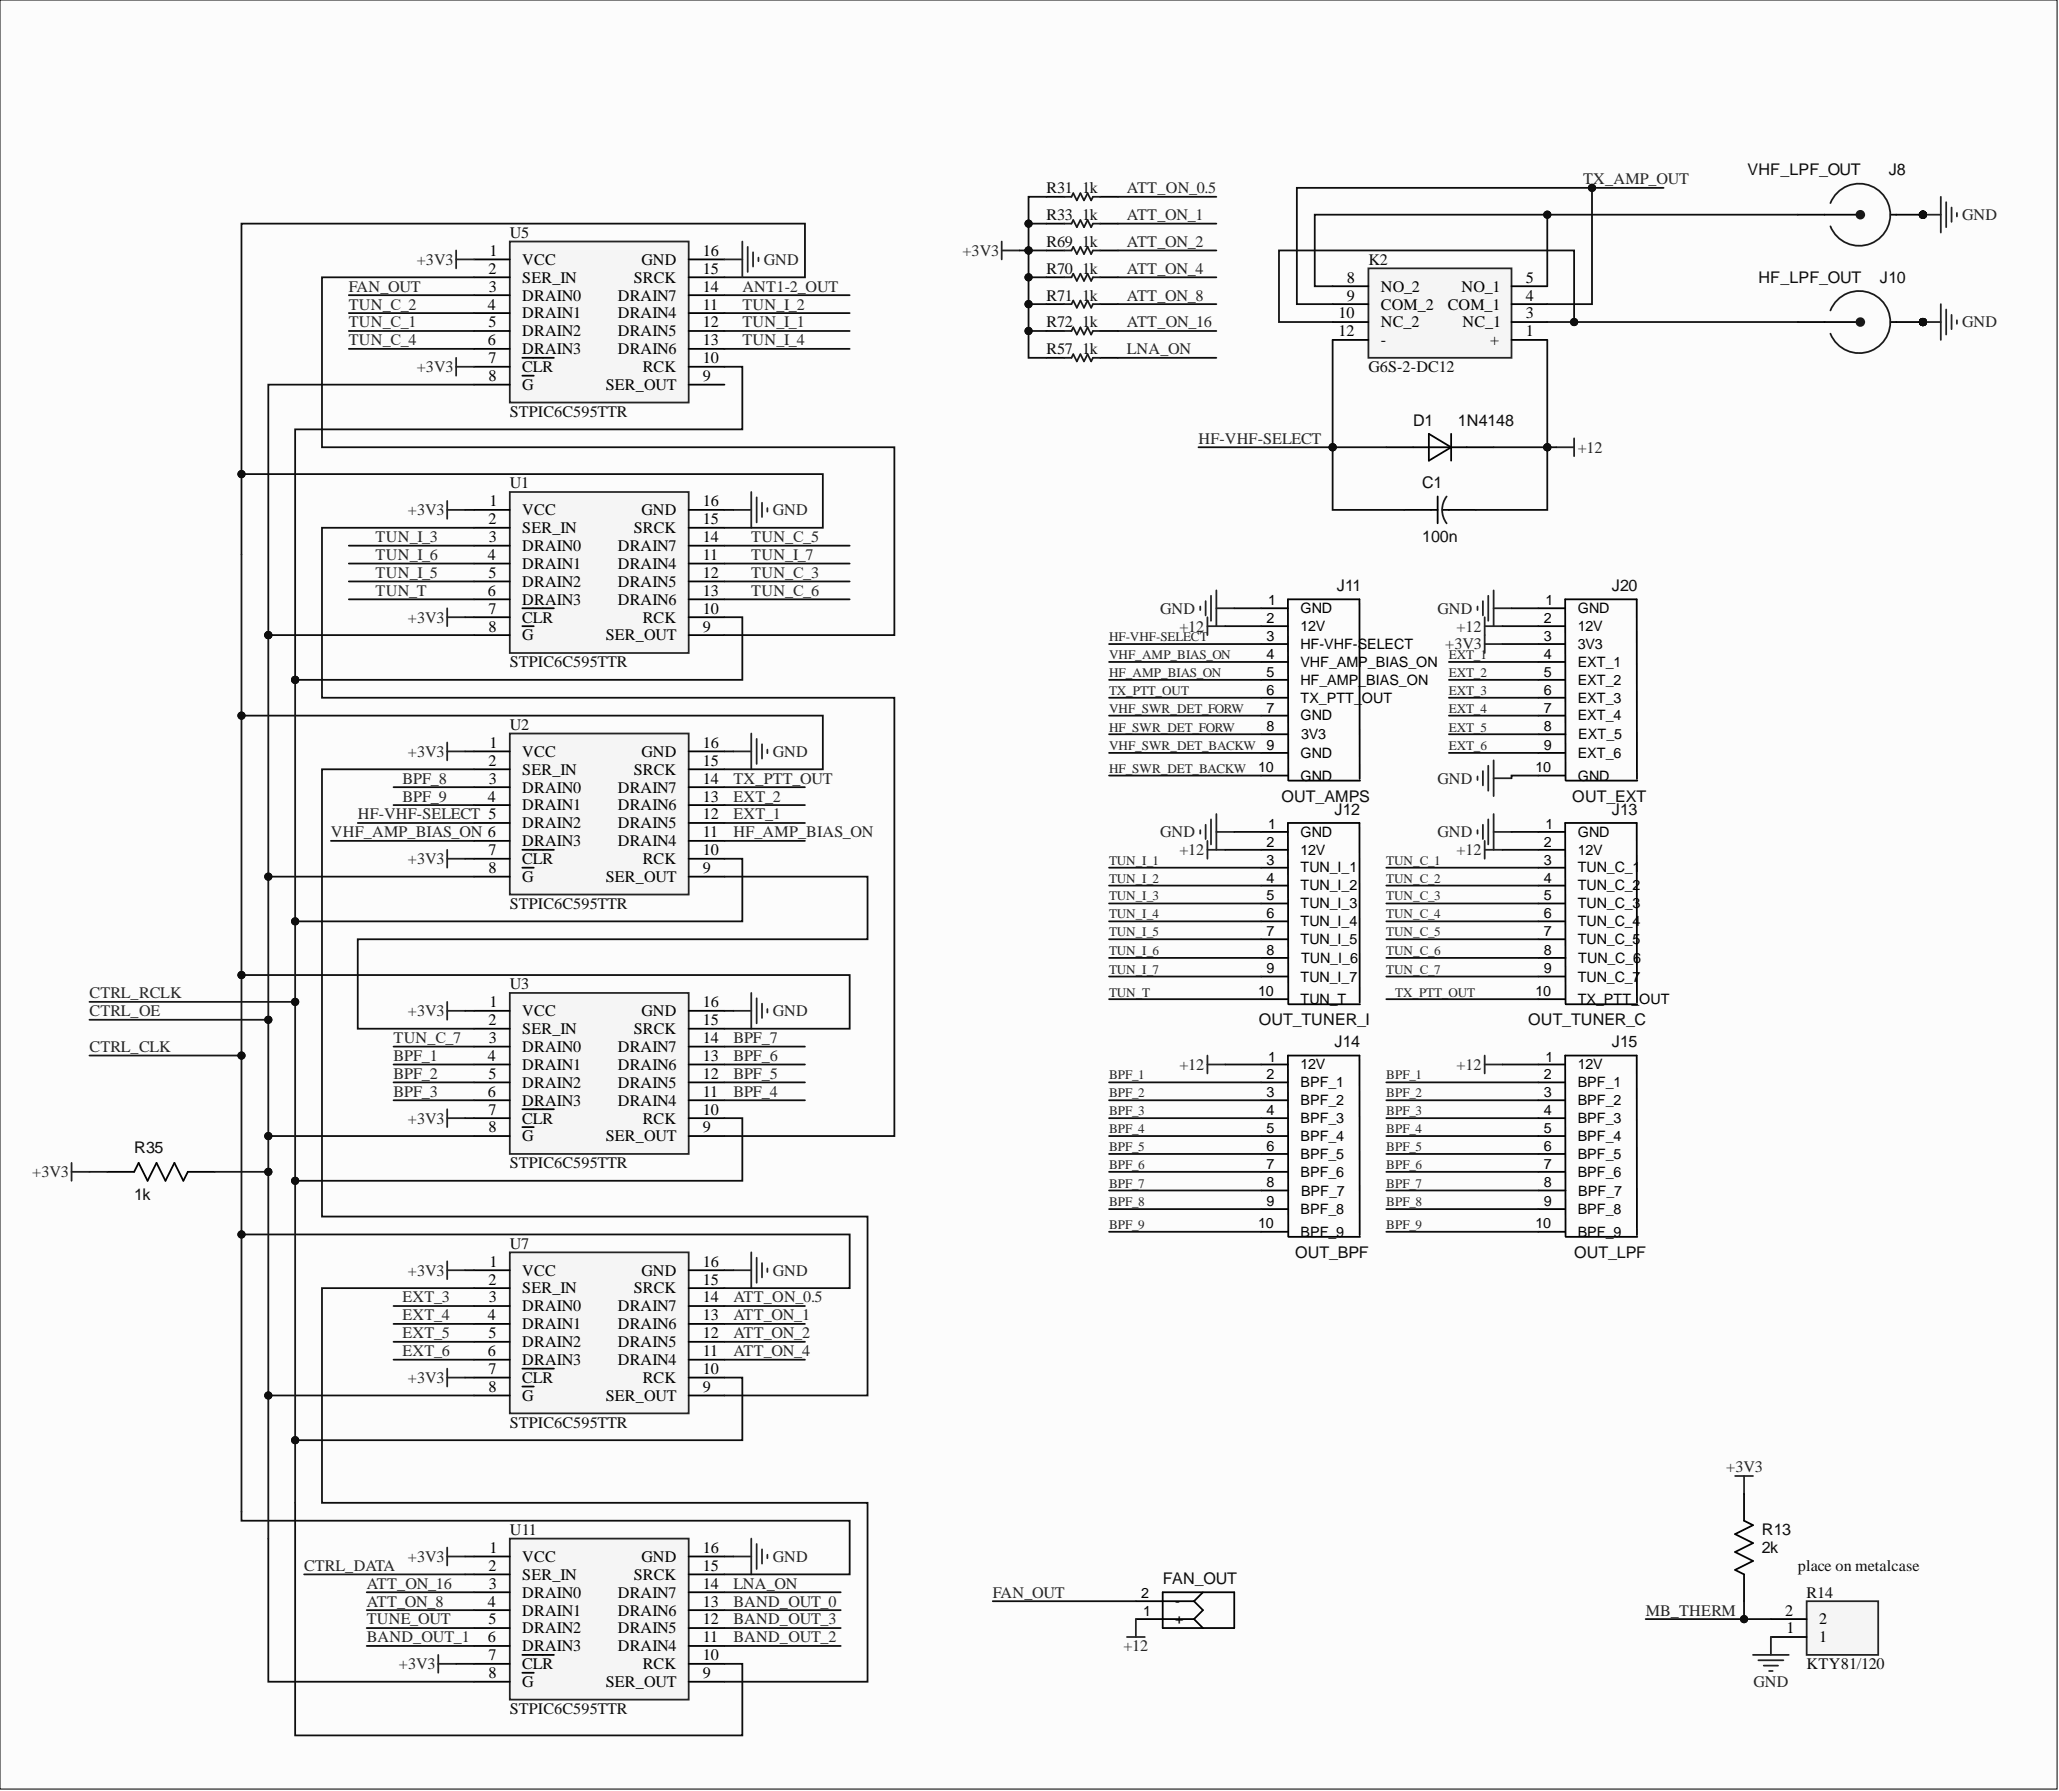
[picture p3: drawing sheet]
<svg xmlns="http://www.w3.org/2000/svg" width="292mm" height="254mm" viewBox="0 0 292 254" stroke-linecap="round" stroke-linejoin="round" font-family="sans-serif">
<defs><g id="words">
<g font-size="2.3" fill="#0e0e0e">
<text x="148.5" y="27.4">R31</text>
<text x="153.5" y="27.4">1k</text>
<text x="247.9" y="24.9">VHF_LPF_OUT</text>
<text x="268" y="24.9">J8</text>
<text x="72.3" y="33.7">U5</text>
<text x="148.5" y="31.2">R33</text>
<text x="148.5" y="35">R69</text>
<text x="153.5" y="31.2">1k</text>
<text x="153.5" y="35">1k</text>
<text x="148.5" y="38.8">R70</text>
<text x="153.5" y="38.8">1k</text>
<text x="194.1" y="37.6">K2</text>
<text x="249.4" y="40.1">HF_LPF_OUT</text>
<text x="266.7" y="40.1">J10</text>
<text x="148.5" y="42.6">R71</text>
<text x="148.5" y="46.4">R72</text>
<text x="153.5" y="42.6">1k</text>
<text x="153.5" y="46.4">1k</text>
<text x="148.5" y="50.2">R57</text>
<text x="153.5" y="50.2">1k</text>
<text x="194.1" y="52.8">G6S-2-DC12</text>
<text x="72.3" y="59.1">STPIC6C595TTR</text>
<text x="200.5" y="60.4">D1</text>
<text x="206.8" y="60.4">1N4148</text>
<text x="72.3" y="69.3">U1</text>
<text x="201.7" y="69.3">C1</text>
<text x="201.7" y="76.9">100n</text>
<text x="189.6" y="83.8">J11</text>
<text x="228.6" y="83.8">J20</text>
<text x="72.3" y="94.6">STPIC6C595TTR</text>
<text x="72.3" y="103.5">U2</text>
<text x="181.8" y="113.7">OUT_AMPS</text>
<text x="223.1" y="113.7">OUT_EXT</text>
<text x="189.3" y="115.5">J12</text>
<text x="228.6" y="115.5">J13</text>
<text x="72.3" y="128.9">STPIC6C595TTR</text>
<text x="72.3" y="140.3">U3</text>
<text x="178.6" y="145.4">OUT_TUNER_I</text>
<text x="189.3" y="148.5">J14</text>
<text x="216.8" y="145.4">OUT_TUNER_C</text>
<text x="228.6" y="148.5">J15</text>
<text x="19" y="163.6">R35</text>
<text x="72.3" y="165.7">STPIC6C595TTR</text>
<text x="19" y="170.2">1k</text>
<text x="72.3" y="177.1">U7</text>
<text x="183.7" y="178.4">OUT_BPF</text>
<text x="223.3" y="178.4">OUT_LPF</text>
<text x="72.3" y="202.5">STPIC6C595TTR</text>
<text x="72.3" y="217.7">U11</text>
<text x="250" y="217.7">R13</text>
<text x="250" y="220.2">2k</text>
<text x="164.9" y="224.6">FAN_OUT</text>
<text x="255" y="222.8">place on metalcase</text>
<text x="256.3" y="226.6">R14</text>
<text x="256.3" y="236.7">KTY81/120</text>
<text x="72.3" y="243.1">STPIC6C595TTR</text>
</g>
<g font-size="2.3" fill="#262626">
<text x="159.9" y="27.4">ATT_ON_0.5</text>
<text x="224.6" y="26.1">TX_AMP_OUT</text>
<text x="159.9" y="31.2">ATT_ON_1</text>
<text x="159.9" y="35">ATT_ON_2</text>
<text x="278.4" y="31.2">GND</text>
<text x="49.5" y="41.4">FAN_OUT</text>
<text x="59.1" y="37.6">+3V3</text>
<text x="105.3" y="41.4">ANT1-2_OUT</text>
<text x="108.4" y="37.6">GND</text>
<text x="136.5" y="36.3">+3V3</text>
<text x="159.9" y="38.8">ATT_ON_4</text>
<text x="49.5" y="43.9">TUN_С_2</text>
<text x="49.5" y="46.4">TUN_С_1</text>
<text x="105.3" y="43.9">TUN_I_2</text>
<text x="105.3" y="46.4">TUN_I_1</text>
<text x="159.9" y="42.6">ATT_ON_8</text>
<text x="159.9" y="46.4">ATT_ON_16</text>
<text x="278.4" y="46.4">GND</text>
<text x="49.5" y="49">TUN_С_4</text>
<text x="59.1" y="52.8">+3V3</text>
<text x="105.3" y="49">TUN_I_4</text>
<text x="159.9" y="50.2">LNA_ON</text>
<text x="170" y="62.9">HF-VHF-SELECT</text>
<text x="223.8" y="64.2">+12</text>
<text x="53.3" y="76.9">TUN_I_3</text>
<text x="57.9" y="73.1">+3V3</text>
<text x="106.6" y="76.9">TUN_С_5</text>
<text x="109.6" y="73.1">GND</text>
<text x="53.3" y="82">TUN_I_5</text>
<text x="53.3" y="79.4">TUN_I_6</text>
<text x="106.6" y="79.4">TUN_I_7</text>
<text x="106.6" y="82">TUN_С_3</text>
<text x="53.3" y="84.5">TUN_T</text>
<text x="57.9" y="88.3">+3V3</text>
<text x="106.6" y="84.5">TUN_С_6</text>
<text x="164.6" y="87">GND</text>
<text x="167.3" y="89.6">+12</text>
<text x="203.9" y="87">GND</text>
<text x="206.6" y="89.6">+12</text>
<text x="205" y="92.1">+3V3</text>
<text x="57.9" y="107.3">+3V3</text>
<text x="109.6" y="107.3">GND</text>
<text x="57.1" y="111.1">BPF_8</text>
<text x="57.1" y="113.7">BPF_9</text>
<text x="104" y="113.7">EXT_2</text>
<text x="104" y="111.1">TX_PTT_OUT</text>
<text x="203.9" y="111.1">GND</text>
<text x="46.9" y="118.7">VHF_AMP_BIAS_ON 6</text>
<text x="50.8" y="116.2">HF-VHF-SELECT 5</text>
<text x="104" y="118.7">HF_AMP_BIAS_ON</text>
<text x="104" y="116.2">EXT_1</text>
<text x="164.6" y="118.7">GND</text>
<text x="203.9" y="118.7">GND</text>
<text x="57.9" y="122.5">+3V3</text>
<text x="167.3" y="121.3">+12</text>
<text x="206.6" y="121.3">+12</text>
<text x="12.7" y="141.6">CTRL_RCLK</text>
<text x="12.7" y="144.1">CTRL_OE</text>
<text x="12.7" y="149.2">CTRL_CLK</text>
<text x="55.8" y="147.9">TUN_С_7</text>
<text x="57.9" y="144.1">+3V3</text>
<text x="104" y="147.9">BPF_7</text>
<text x="109.6" y="144.1">GND</text>
<text x="55.8" y="153">BPF_2</text>
<text x="55.8" y="155.5">BPF_3</text>
<text x="55.8" y="150.5">BPF_1</text>
<text x="104" y="155.5">BPF_4</text>
<text x="104" y="153">BPF_5</text>
<text x="104" y="150.5">BPF_6</text>
<text x="167.3" y="151.7">+12</text>
<text x="206.6" y="151.7">+12</text>
<text x="57.9" y="159.3">+3V3</text>
<text x="4.6" y="167">+3V3</text>
<text x="57.1" y="184.7">EXT_3</text>
<text x="57.9" y="180.9">+3V3</text>
<text x="104" y="184.7">ATT_ON_0.5</text>
<text x="109.6" y="180.9">GND</text>
<text x="57.1" y="187.3">EXT_4</text>
<text x="57.1" y="189.8">EXT_5</text>
<text x="104" y="189.8">ATT_ON_2</text>
<text x="104" y="187.3">ATT_ON_1</text>
<text x="57.1" y="192.3">EXT_6</text>
<text x="57.9" y="196.1">+3V3</text>
<text x="104" y="192.3">ATT_ON_4</text>
<text x="244.9" y="208.8">+3V3</text>
<text x="57.9" y="221.5">+3V3</text>
<text x="109.6" y="221.5">GND</text>
<text x="43.1" y="222.8">CTRL_DATA</text>
<text x="52" y="225.3">ATT_ON_16</text>
<text x="52" y="227.8">ATT_ON_8</text>
<text x="104" y="227.8">BAND_OUT_0</text>
<text x="104" y="225.3">LNA_ON</text>
<text x="140.8" y="226.6">FAN_OUT</text>
<text x="52" y="230.4">TUNE_OUT</text>
<text x="52" y="232.9">BAND_OUT_1</text>
<text x="104" y="232.9">BAND_OUT_2</text>
<text x="104" y="230.4">BAND_OUT_3</text>
<text x="233.5" y="229.1">MB_THERM</text>
<text x="56.6" y="236.7">+3V3</text>
<text x="159.4" y="234.2">+12</text>
<text x="248.8" y="239.3">GND</text>
</g>
<g font-size="2.3">
<text x="69.3" y="38.8">2</text>
<text x="69.4" y="41.4">3</text>
<text x="69.4" y="36.3">1</text>
<text x="74.1" y="37.6">VCC</text>
<text x="74.1" y="40.1">SER_IN</text>
<text x="89.9" y="40.1">SRCK</text>
<text x="91" y="37.6">GND</text>
<text x="99.7" y="36.3">16</text>
<text x="99.7" y="38.8">15</text>
<text x="99.7" y="41.4">14</text>
<text x="191.1" y="40.1">8</text>
<text x="195.9" y="41.4">NO_2</text>
<text x="207.3" y="41.4">NO_1</text>
<text x="216.5" y="40.1">5</text>
<text x="69.2" y="43.9">4</text>
<text x="69.3" y="46.4">5</text>
<text x="74.1" y="42.6">DRAIN0</text>
<text x="74.1" y="45.2">DRAIN1</text>
<text x="74.1" y="47.7">DRAIN2</text>
<text x="87.6" y="42.6">DRAIN7</text>
<text x="87.6" y="45.2">DRAIN4</text>
<text x="87.6" y="47.7">DRAIN5</text>
<text x="99.7" y="43.9">11</text>
<text x="99.7" y="46.4">12</text>
<text x="189.9" y="45.2">10</text>
<text x="189.9" y="47.7">12</text>
<text x="191.1" y="42.6">9</text>
<text x="195.9" y="43.9">COM_2</text>
<text x="195.9" y="46.4">NC_2</text>
<text x="205.4" y="43.9">COM_1</text>
<text x="207.5" y="46.4">NC_1</text>
<text x="216.5" y="47.7">1</text>
<text x="216.5" y="45.2">3</text>
<text x="216.5" y="42.6">4</text>
<text x="69.2" y="49">6</text>
<text x="69.3" y="51.5">7</text>
<text x="74.1" y="50.2">DRAIN3</text>
<text x="74.1" y="52.8">CLR</text>
<text x="87.6" y="50.2">DRAIN6</text>
<text x="91.2" y="52.8">RCK</text>
<text x="99.7" y="49">13</text>
<text x="99.7" y="51.5">10</text>
<text x="195.9" y="49">-</text>
<text x="211.4" y="49">+</text>
<text x="69.3" y="54">8</text>
<text x="74.1" y="55.3">G</text>
<text x="85.9" y="55.3">SER_OUT</text>
<text x="99.7" y="54">9</text>
<text x="69.4" y="71.8">1</text>
<text x="99.7" y="71.8">16</text>
<text x="69.3" y="74.3">2</text>
<text x="69.4" y="76.9">3</text>
<text x="74.1" y="73.1">VCC</text>
<text x="74.1" y="75.6">SER_IN</text>
<text x="89.9" y="75.6">SRCK</text>
<text x="91" y="73.1">GND</text>
<text x="99.7" y="74.3">15</text>
<text x="99.7" y="76.9">14</text>
<text x="69.2" y="79.4">4</text>
<text x="69.3" y="82">5</text>
<text x="74.1" y="78.1">DRAIN0</text>
<text x="74.1" y="80.7">DRAIN1</text>
<text x="74.1" y="83.2">DRAIN2</text>
<text x="87.6" y="78.1">DRAIN7</text>
<text x="87.6" y="80.7">DRAIN4</text>
<text x="87.6" y="83.2">DRAIN5</text>
<text x="99.7" y="79.4">11</text>
<text x="99.7" y="82">12</text>
<text x="69.2" y="84.5">6</text>
<text x="69.3" y="87">7</text>
<text x="69.3" y="89.6">8</text>
<text x="74.1" y="85.8">DRAIN3</text>
<text x="74.1" y="88.3">CLR</text>
<text x="87.6" y="85.8">DRAIN6</text>
<text x="91.2" y="88.3">RCK</text>
<text x="99.7" y="84.5">13</text>
<text x="99.7" y="87">10</text>
<text x="99.7" y="89.6">9</text>
<text x="74.1" y="90.8">G</text>
<text x="85.9" y="90.8">SER_OUT</text>
<text x="69.4" y="106.1">1</text>
<text x="74.1" y="107.3">VCC</text>
<text x="91" y="107.3">GND</text>
<text x="99.7" y="106.1">16</text>
<text x="69.2" y="113.7">4</text>
<text x="69.3" y="108.6">2</text>
<text x="69.4" y="111.1">3</text>
<text x="74.1" y="109.9">SER_IN</text>
<text x="74.1" y="112.4">DRAIN0</text>
<text x="87.6" y="112.4">DRAIN7</text>
<text x="89.9" y="109.9">SRCK</text>
<text x="99.7" y="108.6">15</text>
<text x="99.7" y="111.1">14</text>
<text x="99.7" y="113.7">13</text>
<text x="74.1" y="114.9">DRAIN1</text>
<text x="74.1" y="117.5">DRAIN2</text>
<text x="87.6" y="114.9">DRAIN6</text>
<text x="87.6" y="117.5">DRAIN5</text>
<text x="99.7" y="116.2">12</text>
<text x="99.7" y="118.7">11</text>
<text x="69.3" y="121.3">7</text>
<text x="69.3" y="123.8">8</text>
<text x="74.1" y="120">DRAIN3</text>
<text x="74.1" y="122.5">CLR</text>
<text x="74.1" y="125.1">G</text>
<text x="85.9" y="125.1">SER_OUT</text>
<text x="87.6" y="120">DRAIN4</text>
<text x="91.2" y="122.5">RCK</text>
<text x="99.7" y="121.3">10</text>
<text x="99.7" y="123.8">9</text>
<text x="69.4" y="142.8">1</text>
<text x="99.7" y="142.8">16</text>
<text x="69.3" y="145.4">2</text>
<text x="69.4" y="147.9">3</text>
<text x="74.1" y="144.1">VCC</text>
<text x="74.1" y="146.7">SER_IN</text>
<text x="74.1" y="149.2">DRAIN0</text>
<text x="87.6" y="149.2">DRAIN7</text>
<text x="89.9" y="146.7">SRCK</text>
<text x="91" y="144.1">GND</text>
<text x="99.7" y="145.4">15</text>
<text x="99.7" y="147.9">14</text>
<text x="69.2" y="150.5">4</text>
<text x="69.2" y="155.5">6</text>
<text x="69.3" y="153">5</text>
<text x="74.1" y="151.7">DRAIN1</text>
<text x="74.1" y="154.3">DRAIN2</text>
<text x="87.6" y="151.7">DRAIN6</text>
<text x="87.6" y="154.3">DRAIN5</text>
<text x="99.7" y="150.5">13</text>
<text x="99.7" y="153">12</text>
<text x="99.7" y="155.5">11</text>
<text x="69.3" y="158.1">7</text>
<text x="69.3" y="160.6">8</text>
<text x="74.1" y="156.8">DRAIN3</text>
<text x="74.1" y="159.3">CLR</text>
<text x="74.1" y="161.9">G</text>
<text x="85.9" y="161.9">SER_OUT</text>
<text x="87.6" y="156.8">DRAIN4</text>
<text x="91.2" y="159.3">RCK</text>
<text x="99.7" y="158.1">10</text>
<text x="99.7" y="160.6">9</text>
<text x="69.4" y="179.6">1</text>
<text x="99.7" y="179.6">16</text>
<text x="69.3" y="182.2">2</text>
<text x="69.4" y="184.7">3</text>
<text x="74.1" y="180.9">VCC</text>
<text x="74.1" y="183.4">SER_IN</text>
<text x="74.1" y="186">DRAIN0</text>
<text x="87.6" y="186">DRAIN7</text>
<text x="89.9" y="183.4">SRCK</text>
<text x="91" y="180.9">GND</text>
<text x="99.7" y="182.2">15</text>
<text x="99.7" y="184.7">14</text>
<text x="69.2" y="187.3">4</text>
<text x="69.3" y="189.8">5</text>
<text x="74.1" y="188.5">DRAIN1</text>
<text x="74.1" y="191.1">DRAIN2</text>
<text x="87.6" y="188.5">DRAIN6</text>
<text x="87.6" y="191.1">DRAIN5</text>
<text x="99.7" y="187.3">13</text>
<text x="99.7" y="189.8">12</text>
<text x="69.2" y="192.3">6</text>
<text x="69.3" y="194.9">7</text>
<text x="69.3" y="197.4">8</text>
<text x="74.1" y="193.6">DRAIN3</text>
<text x="74.1" y="196.1">CLR</text>
<text x="87.6" y="193.6">DRAIN4</text>
<text x="91.2" y="196.1">RCK</text>
<text x="99.7" y="192.3">11</text>
<text x="99.7" y="194.9">10</text>
<text x="99.7" y="197.4">9</text>
<text x="74.1" y="198.7">G</text>
<text x="85.9" y="198.7">SER_OUT</text>
<text x="69.4" y="220.2">1</text>
<text x="74.1" y="221.5">VCC</text>
<text x="91" y="221.5">GND</text>
<text x="99.7" y="220.2">16</text>
<text x="69.2" y="227.8">4</text>
<text x="69.3" y="222.8">2</text>
<text x="69.4" y="225.3">3</text>
<text x="74.1" y="224">SER_IN</text>
<text x="74.1" y="226.6">DRAIN0</text>
<text x="87.6" y="226.6">DRAIN7</text>
<text x="89.9" y="224">SRCK</text>
<text x="99.7" y="222.8">15</text>
<text x="99.7" y="225.3">14</text>
<text x="99.7" y="227.8">13</text>
<text x="69.2" y="232.9">6</text>
<text x="69.3" y="230.4">5</text>
<text x="74.1" y="229.1">DRAIN1</text>
<text x="74.1" y="231.7">DRAIN2</text>
<text x="87.6" y="229.1">DRAIN6</text>
<text x="87.6" y="231.7">DRAIN5</text>
<text x="99.7" y="230.4">12</text>
<text x="99.7" y="232.9">11</text>
<text x="253.3" y="229.1">2</text>
<text x="253.4" y="231.7">1</text>
<text x="258.1" y="232.9">1</text>
<text x="258.1" y="230.4">2</text>
<text x="69.3" y="235.5">7</text>
<text x="69.3" y="238">8</text>
<text x="74.1" y="234.2">DRAIN3</text>
<text x="74.1" y="236.7">CLR</text>
<text x="74.1" y="239.3">G</text>
<text x="85.9" y="239.3">SER_OUT</text>
<text x="87.6" y="234.2">DRAIN4</text>
<text x="91.2" y="236.7">RCK</text>
<text x="99.7" y="235.5">10</text>
<text x="99.7" y="238">9</text>
</g>
<g font-size="2">
<text x="179.7" y="88.4">2</text>
<text x="179.9" y="85.8">1</text>
<text x="184.5" y="89.5">12V</text>
<text x="184.5" y="86.9">GND</text>
<text x="219" y="88.4">2</text>
<text x="219.3" y="85.8">1</text>
<text x="223.8" y="89.5">12V</text>
<text x="223.8" y="86.9">GND</text>
<text x="179.7" y="96">5</text>
<text x="179.7" y="93.5">4</text>
<text x="179.7" y="90.9">3</text>
<text x="184.5" y="94.6">VHF_AMP_BIAS_ON</text>
<text x="184.5" y="92">HF-VHF-SELECT</text>
<text x="219" y="96">5</text>
<text x="219" y="93.5">4</text>
<text x="219" y="90.9">3</text>
<text x="223.8" y="94.6">EXT_1</text>
<text x="223.8" y="92">3V3</text>
<text x="179.7" y="101.1">7</text>
<text x="179.7" y="98.5">6</text>
<text x="184.5" y="99.6">TX_PTT_</text>
<text x="184.5" y="97.1">HF_AMP_BIAS_ON</text>
<text x="193.2" y="99.6">OUT</text>
<text x="219" y="101.1">7</text>
<text x="219" y="98.5">6</text>
<text x="223.8" y="99.6">EXT_3</text>
<text x="223.8" y="97.1">EXT_2</text>
<text x="179.7" y="106.3">9</text>
<text x="179.7" y="103.7">8</text>
<text x="184.5" y="107.5">GND</text>
<text x="184.5" y="102.2">GND</text>
<text x="184.6" y="104.9">3V3</text>
<text x="219" y="106.3">9</text>
<text x="219" y="103.7">8</text>
<text x="223.8" y="107.5">EXT_6</text>
<text x="223.8" y="102.2">EXT_4</text>
<text x="223.9" y="104.9">EXT_5</text>
<text x="178.5" y="109.5">10</text>
<text x="184.5" y="110.7">GND</text>
<text x="217.8" y="109.5">10</text>
<text x="223.8" y="110.7">GND</text>
<text x="179.9" y="117.6">1</text>
<text x="184.5" y="118.7">GND</text>
<text x="219.3" y="117.6">1</text>
<text x="223.8" y="118.7">GND</text>
<text x="179.7" y="125.2">4</text>
<text x="179.7" y="122.6">3</text>
<text x="179.7" y="120.1">2</text>
<text x="184.5" y="123.7">TUN_I_1</text>
<text x="184.5" y="121.2">12V</text>
<text x="219" y="125.2">4</text>
<text x="219" y="122.6">3</text>
<text x="219" y="120.1">2</text>
<text x="223.8" y="123.7">TUN_C_1</text>
<text x="223.8" y="121.2">12V</text>
<text x="179.7" y="130.2">6</text>
<text x="179.7" y="127.7">5</text>
<text x="184.5" y="131.3">TUN_I_4</text>
<text x="184.5" y="128.8">TUN_I_3</text>
<text x="184.5" y="126.3">TUN_I_2</text>
<text x="219" y="130.2">6</text>
<text x="219" y="127.7">5</text>
<text x="223.8" y="131.3">TUN_C_4</text>
<text x="223.8" y="128.8">TUN_C_3</text>
<text x="223.8" y="126.3">TUN_C_2</text>
<text x="179.7" y="132.8">7</text>
<text x="179.7" y="135.4">8</text>
<text x="184.5" y="133.9">TUN_I_5</text>
<text x="184.6" y="136.6">TUN_I_6</text>
<text x="219" y="132.8">7</text>
<text x="219" y="135.4">8</text>
<text x="223.8" y="133.9">TUN_C_5</text>
<text x="223.9" y="136.6">TUN_C_6</text>
<text x="178.5" y="141.2">10</text>
<text x="179.7" y="138">9</text>
<text x="184.5" y="139.2">TUN_I_7</text>
<text x="184.5" y="142.4">TUN_T</text>
<text x="217.8" y="141.2">10</text>
<text x="219" y="138">9</text>
<text x="223.8" y="139.2">TUN_C_7</text>
<text x="223.8" y="142.4">TX_PTT_OUT</text>
<text x="179.7" y="155.6">3</text>
<text x="179.7" y="153.1">2</text>
<text x="179.9" y="150.5">1</text>
<text x="184.5" y="154.2">BPF_1</text>
<text x="184.5" y="151.6">12V</text>
<text x="219" y="155.6">3</text>
<text x="219" y="153.1">2</text>
<text x="219.3" y="150.5">1</text>
<text x="223.8" y="154.2">BPF_1</text>
<text x="223.8" y="151.6">12V</text>
<text x="179.7" y="160.7">5</text>
<text x="179.7" y="158.2">4</text>
<text x="184.5" y="161.8">BPF_4</text>
<text x="184.5" y="159.3">BPF_3</text>
<text x="184.5" y="156.7">BPF_2</text>
<text x="219" y="160.7">5</text>
<text x="219" y="158.2">4</text>
<text x="223.8" y="161.8">BPF_4</text>
<text x="223.8" y="159.3">BPF_3</text>
<text x="223.8" y="156.7">BPF_2</text>
<text x="179.7" y="165.8">7</text>
<text x="179.7" y="163.2">6</text>
<text x="184.5" y="166.9">BPF_6</text>
<text x="184.5" y="164.3">BPF_5</text>
<text x="219" y="165.8">7</text>
<text x="219" y="163.2">6</text>
<text x="223.8" y="166.9">BPF_6</text>
<text x="223.8" y="164.3">BPF_5</text>
<text x="179.7" y="171">9</text>
<text x="179.7" y="168.4">8</text>
<text x="184.5" y="172.2">BPF_8</text>
<text x="184.6" y="169.6">BPF_7</text>
<text x="219" y="171">9</text>
<text x="219" y="168.4">8</text>
<text x="223.8" y="172.2">BPF_8</text>
<text x="223.9" y="169.6">BPF_7</text>
<text x="178.5" y="174.2">10</text>
<text x="184.5" y="175.4">BPF_9</text>
<text x="217.8" y="174.2">10</text>
<text x="223.8" y="175.4">BPF_9</text>
<text x="161.9" y="226.7">2</text>
<text x="166.7" y="227.8">-</text>
<text x="162.2" y="229.2">1</text>
<text x="166.7" y="230.3">+</text>
</g>
<g font-size="1.9" fill="#262626">
<text x="157.3" y="93.5">VHF_AMP_BIAS_ON</text>
<text x="157.3" y="96">HF_AMP_BIAS_ON</text>
<text x="157.3" y="90.9">HF-VHF-SELECT</text>
<text x="205.5" y="93.5">EXT_1</text>
<text x="205.5" y="96">EXT_2</text>
<text x="157.3" y="98.5">TX_PTT_OUT</text>
<text x="157.3" y="101.1">VHF_SWR_DET_FORW</text>
<text x="205.5" y="98.5">EXT_3</text>
<text x="205.5" y="101.1">EXT_4</text>
<text x="157.3" y="103.8">HF_SWR_DET_FORW</text>
<text x="157.3" y="106.4">VHF_SWR_DET_BACKW</text>
<text x="205.5" y="103.8">EXT_5</text>
<text x="205.5" y="106.4">EXT_6</text>
<text x="157.3" y="109.6">HF_SWR_DET_BACKW</text>
<text x="157.3" y="125.2">TUN_I_2</text>
<text x="157.3" y="122.6">TUN_I_1</text>
<text x="196.7" y="125.2">TUN_С_2</text>
<text x="196.7" y="122.6">TUN_С_1</text>
<text x="157.3" y="127.7">TUN_I_3</text>
<text x="157.3" y="130.2">TUN_I_4</text>
<text x="196.7" y="127.7">TUN_С_3</text>
<text x="196.7" y="130.2">TUN_С_4</text>
<text x="157.3" y="132.8">TUN_I_5</text>
<text x="157.3" y="135.5">TUN_I_6</text>
<text x="196.7" y="132.8">TUN_С_5</text>
<text x="196.7" y="135.5">TUN_С_6</text>
<text x="157.3" y="138.1">TUN_I_7</text>
<text x="157.3" y="141.3">TUN_T</text>
<text x="196.7" y="138.1">TUN_С_7</text>
<text x="197.9" y="141.3">TX_PTT_OUT</text>
<text x="157.3" y="155.6">BPF_2</text>
<text x="157.3" y="153.1">BPF_1</text>
<text x="196.7" y="155.6">BPF_2</text>
<text x="196.7" y="153.1">BPF_1</text>
<text x="157.3" y="158.2">BPF_3</text>
<text x="157.3" y="160.7">BPF_4</text>
<text x="196.7" y="158.2">BPF_3</text>
<text x="196.7" y="160.7">BPF_4</text>
<text x="157.3" y="163.2">BPF_5</text>
<text x="157.3" y="165.8">BPF_6</text>
<text x="196.7" y="163.2">BPF_5</text>
<text x="196.7" y="165.8">BPF_6</text>
<text x="157.3" y="168.5">BPF_7</text>
<text x="157.3" y="171.1">BPF_8</text>
<text x="196.7" y="168.5">BPF_7</text>
<text x="196.7" y="171.1">BPF_8</text>
<text x="157.3" y="174.3">BPF_9</text>
<text x="196.7" y="174.3">BPF_9</text>
</g>
</g></defs>
<path d="M0 0h291.8v253.7h-291.8z" fill-rule="evenodd" fill="#fcfcfc"/>
<path d="M0 0h291.8v253.7h-291.8z" fill="none" stroke="#000" stroke-width=".14"/>
<path d="M0 0h291.8v253.7h-291.8z" fill-rule="evenodd" fill="#fcfcfc"/>
<path d="M0 0h291.8v253.7h-291.8z" fill="none" stroke="#000" stroke-width=".14"/>
<path d="M15.2 166.2h3.8l.7-1.3 1.2 2.6 1.3-2.6 1.3 2.6 1.2-2.6 1.3 2.6 .6-1.3h3.9M161.1 227.1h8.3M161.1 229.6h8.3M164.9 225.8h10.2v5.1h-10.2zM169.4 229.6l1.3 1.3M169.4 227.1l1.3 1.3-1.3 1.2M170.7 225.8l-1.3 1.3" fill="none" stroke="#000" stroke-width=".25"/>
<g fill="none" stroke="#262626" stroke-width=".25">
<path d="M63.4 72.3h2.6M63.4 71v2.6M104 72.3h2.6M106.6 69.8v5M107.3 70.5v3.6M108.1 71.3v2M108.9 72.1v.5M63.4 86.3v2.5M63.4 87.5h2.6M10.2 164.9v2.6M10.2 166.2h2.5M106.6 177.6v5.1"/>
<path d="M107.3 178.4v3.5M108.1 179.1v2.1M108.9 179.9v.5M63.4 194.1v2.5M63.4 195.4h2.6M104 180.1h2.6M159.9 232.2h2.5M161.1 229.6v2.6"/>
</g>
<path d="M256.3 227.1h10.2v7.6h-10.2z" fill-rule="evenodd" fill="#f5f5f5"/>
<g fill="none" stroke="#262626" stroke-width=".25">
<path d="M63.4 105.3v2.5M63.4 106.6h2.6M104 106.6h2.6M106.6 104v5.1M107.3 104.8v3.5M108.1 105.6v2M108.9 106.3v.5M63.4 120.5v2.6M63.4 121.8h2.6M63.4 142.1v2.5M63.4 157.3v2.5M63.4 158.6h2.6"/>
<path d="M63.4 143.4h2.6M104 143.4h2.6M106.6 140.8v5.1M107.3 141.6v3.5M108.1 142.3v2.1M108.9 143.1v.5M246.2 209.3h2.5M247.4 209.3v2.6M248.7 234.7h5.1M249.4 235.5h3.6M250.2 236.2h2M251 237h.5"/>
<path d="M251.2 232.2v2.5M256.3 227.1h10.2v7.6h-10.2z"/>
</g>
<path d="M247.4 211.9v3.8l1.3 .6-2.5 1.3 2.5 1.2-2.5 1.3 2.5 1.3-2.5 1.2 1.2 .7v3.8M251.2 232.2h5.1M251.2 229.6h5.1" fill="none" stroke="#000" stroke-width=".25"/>
<path d="M72.3 218.2h25.4v22.8h-25.4z" fill-rule="evenodd" fill="#f5f5f5"/>
<path d="M72.3 218.2h25.4v22.8h-25.4zM106.6 218.2v5.1M107.3 219v3.5M108.1 219.7v2.1M62.2 234.7v2.5M62.2 236h2.5M104 220.7h2.6M108.9 220.5v.5" fill="none" stroke="#262626" stroke-width=".25"/>
<g fill="none" stroke="#000" stroke-width=".25">
<path d="M67.2 220.7h5.1M67.2 223.3h5.1M67.2 225.8h5.1M67.2 228.4h5.1M67.2 230.9h5.1M67.2 233.4h5.1M67.2 236h5.1M67.2 238.5h5.1M74.1 234.7h4.5M74.1 237.2h1.6M97.7 220.7h5.1M97.7 223.3h5.1"/>
<path d="M97.7 225.8h5.1M97.7 228.4h5.1M97.7 230.9h5.1M97.7 233.4h5.1M97.7 236h5.1M97.7 238.5h5.1"/>
</g>
<path d="M72.3 177.6h25.4v22.8h-25.4z" fill-rule="evenodd" fill="#f5f5f5"/>
<path d="M63.4 178.9v2.5M72.3 177.6h25.4v22.8h-25.4zM63.4 180.1h2.6M63.4 219.5v2.5M63.4 220.7h2.6" fill="none" stroke="#262626" stroke-width=".25"/>
<g fill="none" stroke="#000" stroke-width=".25">
<path d="M67.2 180.1h5.1M67.2 182.7h5.1M67.2 185.2h5.1M67.2 187.8h5.1M67.2 190.3h5.1M67.2 192.8h5.1M67.2 195.4h5.1M67.2 197.9h5.1M74.1 194.1h4.5M74.1 196.6h1.6M97.7 180.1h5.1M97.7 182.7h5.1"/>
<path d="M97.7 185.2h5.1M97.7 187.8h5.1M97.7 190.3h5.1M97.7 192.8h5.1M97.7 195.4h5.1M97.7 197.9h5.1"/>
</g>
<path d="M72.3 140.8h25.4v22.9h-25.4z" fill-rule="evenodd" fill="#f5f5f5"/>
<path d="M72.3 140.8h25.4v22.9h-25.4z" fill="none" stroke="#262626" stroke-width=".25"/>
<g fill="none" stroke="#000" stroke-width=".25">
<path d="M67.2 143.4h5.1M67.2 145.9h5.1M67.2 148.4h5.1M67.2 151h5.1M67.2 153.5h5.1M67.2 156h5.1M67.2 158.6h5.1M74.1 157.3h4.5M74.1 159.8h1.6M97.7 143.4h5.1M97.7 145.9h5.1M97.7 148.4h5.1"/>
<path d="M97.7 151h5.1M97.7 153.5h5.1M97.7 156h5.1M97.7 158.6h5.1M67.2 161.1h5.1M97.7 161.1h5.1"/>
</g>
<path d="M72.3 104h25.4v22.9h-25.4z" fill-rule="evenodd" fill="#f5f5f5"/>
<path d="M72.3 104h25.4v22.9h-25.4z" fill="none" stroke="#262626" stroke-width=".25"/>
<g fill="none" stroke="#000" stroke-width=".25">
<path d="M67.2 106.6h5.1M67.2 109.1h5.1M67.2 111.6h5.1M67.2 114.2h5.1M67.2 116.7h5.1M67.2 119.3h5.1M97.7 106.6h5.1M97.7 109.1h5.1M97.7 111.6h5.1M97.7 114.2h5.1M97.7 116.7h5.1M97.7 119.3h5.1"/>
<path d="M67.2 121.8h5.1M67.2 124.3h5.1M74.1 120.5h4.5M74.1 123.1h1.6M97.7 121.8h5.1M97.7 124.3h5.1"/>
</g>
<path d="M72.3 69.8h25.4v22.8h-25.4z" fill-rule="evenodd" fill="#f5f5f5"/>
<path d="M142.1 34.3v2.5M142.1 35.5h2.5M72.3 69.8h25.4v22.8h-25.4z" fill="none" stroke="#262626" stroke-width=".25"/>
<g fill="none" stroke="#000" stroke-width=".25">
<path d="M148.5 27.9h2.5M148.5 31.7h2.5M148.5 35.5h2.5M148.5 39.3h2.5M156.1 27.9h2.5M156.1 31.7h2.5M156.1 35.5h2.5M156.1 39.3h2.5M148.5 43.1h2.5M148.5 46.9h2.5M156.1 43.1h2.5M156.1 46.9h2.5"/>
<path d="M67.2 72.3h5.1M67.2 74.8h5.1M67.2 77.4h5.1M67.2 79.9h5.1M97.7 72.3h5.1M97.7 74.8h5.1M97.7 77.4h5.1M97.7 79.9h5.1M67.2 82.5h5.1M67.2 85h5.1M67.2 87.5h5.1M67.2 90.1h5.1"/>
<path d="M74.1 86.3h4.5M74.1 88.8h1.6M97.7 82.5h5.1M97.7 85h5.1M97.7 87.5h5.1M97.7 90.1h5.1"/>
</g>
<path d="M151 27.9h1l.3-.5 .5 1 .5-1 .5 1 .5-1 .5 1 .2-.5h1.1M151 31.7h1l.3-.5 .5 1 .5-1 .5 1 .5-1 .5 1 .2-.5h1.1M151 35.5h1l.3-.5 .5 1 .5-1 .5 1 .5-1 .5 1 .2-.5h1.1M151 39.3h1l.3-.5 .5 1 .5-1 .5 1 .5-1 .5 1 .2-.5h1.1M151 43.1h1l.3-.5 .5 1 .5-1 .5 1 .5-1 .5 1 .2-.5h1.1M151 46.9h1l.3-.5 .5 1 .5-1 .5 1 .5-1 .5 1 .2-.5h1.1M12.7 149.7h21.6M12.7 166.2h2.5" fill="none" stroke="#1c1c1c" stroke-width=".25"/>
<path d="M67.2 74.8h-21.5v24.2h81.2v62.1h-24.1" fill="none" stroke="#0e0e0e" stroke-width=".25"/>
<circle cx="34.3" cy="149.7" r=".51" fill="#0e0e0e"/>
<circle cx="34.3" cy="149.7" r=".51" fill="none" stroke="#0e0e0e" stroke-width=".14"/>
<path d="M12.7 144.6h25.4" fill="none" stroke="#1c1c1c" stroke-width=".25"/>
<circle cx="38.1" cy="144.6" r=".51" fill="#0e0e0e"/>
<circle cx="38.1" cy="144.6" r=".51" fill="none" stroke="#0e0e0e" stroke-width=".14"/>
<path d="M12.7 142.1h29.2" fill="none" stroke="#1c1c1c" stroke-width=".25"/>
<circle cx="41.9" cy="142.1" r=".51" fill="#0e0e0e"/>
<circle cx="41.9" cy="142.1" r=".51" fill="none" stroke="#0e0e0e" stroke-width=".14"/>
<path d="M30.5 166.2h7.6" fill="none" stroke="#1c1c1c" stroke-width=".25"/>
<circle cx="38.1" cy="166.2" r=".51" fill="#0e0e0e"/>
<circle cx="38.1" cy="166.2" r=".51" fill="none" stroke="#0e0e0e" stroke-width=".14"/>
<path d="M34.3 175.1h86.2v7.6h-17.7M34.3 214.4v1.3h86.2v7.6h-17.7" fill="none" stroke="#0e0e0e" stroke-width=".25"/>
<circle cx="34.3" cy="175.1" r=".51" fill="#0e0e0e"/>
<circle cx="34.3" cy="175.1" r=".51" fill="none" stroke="#0e0e0e" stroke-width=".14"/>
<path d="M34.3 138.3h86.2v7.6h-17.7" fill="none" stroke="#0e0e0e" stroke-width=".25"/>
<circle cx="34.3" cy="138.3" r=".51" fill="#0e0e0e"/>
<circle cx="34.3" cy="138.3" r=".51" fill="none" stroke="#0e0e0e" stroke-width=".14"/>
<path d="M34.3 101.5h82.4v7.6h-13.9" fill="none" stroke="#0e0e0e" stroke-width=".25"/>
<circle cx="34.3" cy="101.5" r=".51" fill="#0e0e0e"/>
<circle cx="34.3" cy="101.5" r=".51" fill="none" stroke="#0e0e0e" stroke-width=".14"/>
<path d="M102.8 74.8h13.9v-7.6h-82.4v11.5" fill="none" stroke="#0e0e0e" stroke-width=".25"/>
<circle cx="34.3" cy="67.2" r=".51" fill="#0e0e0e"/>
<circle cx="34.3" cy="67.2" r=".51" fill="none" stroke="#0e0e0e" stroke-width=".14"/>
<path d="M38.1 197.9h29.1M38.1 218.2v20.3h29.1" fill="none" stroke="#0e0e0e" stroke-width=".25"/>
<circle cx="38.1" cy="197.9" r=".51" fill="#0e0e0e"/>
<circle cx="38.1" cy="197.9" r=".51" fill="none" stroke="#0e0e0e" stroke-width=".14"/>
<path d="M38.1 161.1h29.1" fill="none" stroke="#0e0e0e" stroke-width=".25"/>
<circle cx="38.1" cy="161.1" r=".51" fill="#0e0e0e"/>
<circle cx="38.1" cy="161.1" r=".51" fill="none" stroke="#0e0e0e" stroke-width=".14"/>
<path d="M38.1 124.3h29.1" fill="none" stroke="#0e0e0e" stroke-width=".25"/>
<circle cx="38.1" cy="124.3" r=".51" fill="#0e0e0e"/>
<circle cx="38.1" cy="124.3" r=".51" fill="none" stroke="#0e0e0e" stroke-width=".14"/>
<path d="M38.1 90.1h29.1" fill="none" stroke="#0e0e0e" stroke-width=".25"/>
<circle cx="38.1" cy="90.1" r=".51" fill="#0e0e0e"/>
<circle cx="38.1" cy="90.1" r=".51" fill="none" stroke="#0e0e0e" stroke-width=".14"/>
<path d="M102.8 195.4h2.5v8.8h-63.4M41.9 213.1v33h63.4v-10.1h-2.5" fill="none" stroke="#0e0e0e" stroke-width=".25"/>
<circle cx="41.9" cy="204.3" r=".51" fill="#0e0e0e"/>
<circle cx="41.9" cy="204.3" r=".51" fill="none" stroke="#0e0e0e" stroke-width=".14"/>
<path d="M102.8 158.6h2.5v8.9h-63.4" fill="none" stroke="#0e0e0e" stroke-width=".25"/>
<circle cx="41.9" cy="167.5" r=".51" fill="#0e0e0e"/>
<circle cx="41.9" cy="167.5" r=".51" fill="none" stroke="#0e0e0e" stroke-width=".14"/>
<path d="M102.8 121.8h2.5v8.9h-63.4" fill="none" stroke="#0e0e0e" stroke-width=".25"/>
<circle cx="41.9" cy="130.7" r=".51" fill="#0e0e0e"/>
<circle cx="41.9" cy="130.7" r=".51" fill="none" stroke="#0e0e0e" stroke-width=".14"/>
<path d="M102.8 87.5h2.5v8.9h-63.4" fill="none" stroke="#0e0e0e" stroke-width=".25"/>
<circle cx="41.9" cy="96.4" r=".51" fill="#0e0e0e"/>
<circle cx="41.9" cy="96.4" r=".51" fill="none" stroke="#0e0e0e" stroke-width=".14"/>
<path d="M43.1 223.3h22.9" fill="none" stroke="#1c1c1c" stroke-width=".25"/>
<g fill="none" stroke="#0e0e0e" stroke-width=".25">
<path d="M145.9 43.1h2.6M49.5 79.9h17.7M66 72.3h1.2M102.8 79.9h17.7M102.8 72.3h1.2M102.8 77.4h17.7M49.5 85h17.7M49.5 82.5h17.7M66 87.5h1.2M102.8 85h17.7M102.8 82.5h17.7M55.8 114.2h11.4"/>
<path d="M55.8 111.6h11.4M66 106.6h1.2M67.2 109.1h-21.5v63.4h77.4v25.4h-20.3M102.8 114.2h11.4M102.8 111.6h11.4M102.8 106.6h1.2M102.8 119.3h11.4M66 121.8h1.2M102.8 124.3h20.3v8.9h-72.3v12.7h16.4M55.8 156h11.4M55.8 153.5h11.4M55.8 151h11.4"/>
<path d="M55.8 148.4h11.4M66 158.6h1.2M66 143.4h1.2M102.8 156h11.4M102.8 153.5h11.4M102.8 151h11.4M102.8 148.4h11.4M102.8 143.4h1.2M55.8 192.8h11.4M55.8 187.8h11.4M66 195.4h1.2M66 180.1h1.2"/>
<path d="M67.2 182.7h-21.5v30.4h77.4v25.4h-20.3M102.8 192.8h11.4M102.8 187.8h11.4M102.8 180.1h1.2M102.8 190.3h11.4M102.8 185.2h11.4M52 233.4h15.2M52 230.9h15.2M52 228.4h15.2M52 225.8h15.2M64.7 236h2.5M66 223.3h1.2"/>
<path d="M66 220.7h1.2M102.8 233.4h16.5M102.8 230.9h16.5M102.8 225.8h16.5M102.8 220.7h1.2"/>
</g>
<circle cx="145.9" cy="43.1" r=".51" fill="#0e0e0e"/>
<circle cx="145.9" cy="43.1" r=".51" fill="none" stroke="#0e0e0e" stroke-width=".14"/>
<path d="M145.9 39.3h2.6" fill="none" stroke="#0e0e0e" stroke-width=".25"/>
<circle cx="145.9" cy="39.3" r=".51" fill="#0e0e0e"/>
<circle cx="145.9" cy="39.3" r=".51" fill="none" stroke="#0e0e0e" stroke-width=".14"/>
<path d="M145.9 35.5h2.6" fill="none" stroke="#0e0e0e" stroke-width=".25"/>
<circle cx="145.9" cy="35.5" r=".51" fill="#0e0e0e"/>
<circle cx="145.9" cy="35.5" r=".51" fill="none" stroke="#0e0e0e" stroke-width=".14"/>
<path d="M145.9 31.7h2.6" fill="none" stroke="#0e0e0e" stroke-width=".25"/>
<circle cx="145.9" cy="31.7" r=".51" fill="#0e0e0e"/>
<circle cx="145.9" cy="31.7" r=".51" fill="none" stroke="#0e0e0e" stroke-width=".14"/>
<path d="M158.6 39.3h14M158.6 35.5h14M158.6 31.7h14M158.6 27.9h14M158.6 46.9h14M158.6 43.1h14M233.5 229.6h13.9" fill="none" stroke="#0e0e0e" stroke-width=".25"/>
<circle cx="247.4" cy="229.6" r=".51" fill="#0e0e0e"/>
<circle cx="247.4" cy="229.6" r=".51" fill="none" stroke="#0e0e0e" stroke-width=".14"/>
<path d="M247.4 227.1v2.5h3.8" fill="none" stroke="#0e0e0e" stroke-width=".25"/>
<circle cx="247.4" cy="229.6" r=".51" fill="#0e0e0e"/>
<circle cx="247.4" cy="229.6" r=".51" fill="none" stroke="#0e0e0e" stroke-width=".14"/>
<path d="M34.3 78.7v135.7" fill="none" stroke="#1c1c1c" stroke-width=".25"/>
<circle cx="34.3" cy="175.1" r=".51" fill="#0e0e0e"/>
<circle cx="34.3" cy="175.1" r=".51" fill="none" stroke="#0e0e0e" stroke-width=".14"/>
<circle cx="34.3" cy="149.7" r=".51" fill="#0e0e0e"/>
<circle cx="34.3" cy="149.7" r=".51" fill="none" stroke="#0e0e0e" stroke-width=".14"/>
<circle cx="34.3" cy="138.3" r=".51" fill="#0e0e0e"/>
<circle cx="34.3" cy="138.3" r=".51" fill="none" stroke="#0e0e0e" stroke-width=".14"/>
<circle cx="34.3" cy="101.5" r=".51" fill="#0e0e0e"/>
<circle cx="34.3" cy="101.5" r=".51" fill="none" stroke="#0e0e0e" stroke-width=".14"/>
<path d="M38.1 90.1v128.1" fill="none" stroke="#1c1c1c" stroke-width=".25"/>
<circle cx="38.1" cy="197.9" r=".51" fill="#0e0e0e"/>
<circle cx="38.1" cy="197.9" r=".51" fill="none" stroke="#0e0e0e" stroke-width=".14"/>
<circle cx="38.1" cy="166.2" r=".51" fill="#0e0e0e"/>
<circle cx="38.1" cy="166.2" r=".51" fill="none" stroke="#0e0e0e" stroke-width=".14"/>
<circle cx="38.1" cy="161.1" r=".51" fill="#0e0e0e"/>
<circle cx="38.1" cy="161.1" r=".51" fill="none" stroke="#0e0e0e" stroke-width=".14"/>
<circle cx="38.1" cy="144.6" r=".51" fill="#0e0e0e"/>
<circle cx="38.1" cy="144.6" r=".51" fill="none" stroke="#0e0e0e" stroke-width=".14"/>
<circle cx="38.1" cy="124.3" r=".51" fill="#0e0e0e"/>
<circle cx="38.1" cy="124.3" r=".51" fill="none" stroke="#0e0e0e" stroke-width=".14"/>
<circle cx="38.1" cy="90.1" r=".51" fill="#0e0e0e"/>
<circle cx="38.1" cy="90.1" r=".51" fill="none" stroke="#0e0e0e" stroke-width=".14"/>
<path d="M41.9 96.4v116.7" fill="none" stroke="#1c1c1c" stroke-width=".25"/>
<circle cx="41.9" cy="96.4" r=".51" fill="#0e0e0e"/>
<circle cx="41.9" cy="96.4" r=".51" fill="none" stroke="#0e0e0e" stroke-width=".14"/>
<circle cx="41.9" cy="130.7" r=".51" fill="#0e0e0e"/>
<circle cx="41.9" cy="130.7" r=".51" fill="none" stroke="#0e0e0e" stroke-width=".14"/>
<circle cx="41.9" cy="142.1" r=".51" fill="#0e0e0e"/>
<circle cx="41.9" cy="142.1" r=".51" fill="none" stroke="#0e0e0e" stroke-width=".14"/>
<circle cx="41.9" cy="167.5" r=".51" fill="#0e0e0e"/>
<circle cx="41.9" cy="167.5" r=".51" fill="none" stroke="#0e0e0e" stroke-width=".14"/>
<circle cx="41.9" cy="204.3" r=".51" fill="#0e0e0e"/>
<circle cx="41.9" cy="204.3" r=".51" fill="none" stroke="#0e0e0e" stroke-width=".14"/>
<path d="M148.5 50.7h2.5M156.1 50.7h2.5" fill="none" stroke="#000" stroke-width=".25"/>
<path d="M151 50.7h1l.3-.5 .5 1.1 .5-1.1 .5 1.1 .5-1.1 .5 1.1 .2-.6h1.1" fill="none" stroke="#1c1c1c" stroke-width=".25"/>
<path d="M145.9 46.9v3.8h2.6" fill="none" stroke="#0e0e0e" stroke-width=".25"/>
<circle cx="145.9" cy="46.9" r=".51" fill="#0e0e0e"/>
<circle cx="145.9" cy="46.9" r=".51" fill="none" stroke="#0e0e0e" stroke-width=".14"/>
<path d="M158.6 50.7h14" fill="none" stroke="#0e0e0e" stroke-width=".25"/>
<path d="M194.1 38.1h20.3v12.6h-20.3z" fill-rule="evenodd" fill="#f5f5f5"/>
<path d="M194.1 38.1h20.3v12.6h-20.3zM220.8 63.4h2.5M223.3 62.2v2.5" fill="none" stroke="#262626" stroke-width=".25"/>
<path d="M189.1 48.2h5M189.1 45.7h5M189.1 43.1h5M189.1 40.6h5M214.4 48.2h5.1M214.4 45.7h5.1M214.4 43.1h5.1M214.4 40.6h5.1M196.7 63.4h15.2M202.7 61.5l3.2 1.9-3.2 1.9zM205.9 61.5v3.8" fill="none" stroke="#000" stroke-width=".25"/>
<path d="M170 63.4h19.1" fill="none" stroke="#0e0e0e" stroke-width=".25"/>
<circle cx="189.1" cy="63.4" r=".51" fill="#0e0e0e"/>
<circle cx="189.1" cy="63.4" r=".51" fill="none" stroke="#0e0e0e" stroke-width=".14"/>
<path d="M189.1 45.7h-7.7v-10.2h41.9v10.2h-3.8" fill="none" stroke="#0e0e0e" stroke-width=".25"/>
<circle cx="223.3" cy="45.7" r=".51" fill="#0e0e0e"/>
<circle cx="223.3" cy="45.7" r=".51" fill="none" stroke="#0e0e0e" stroke-width=".14"/>
<path d="M189.1 43.1h-5.1v-16.5h41.8v16.5h-6.3" fill="none" stroke="#0e0e0e" stroke-width=".25"/>
<circle cx="225.9" cy="26.6" r=".51" fill="#0e0e0e"/>
<circle cx="225.9" cy="26.6" r=".51" fill="none" stroke="#0e0e0e" stroke-width=".14"/>
<path d="M189.1 48.2v15.2h7.6" fill="none" stroke="#0e0e0e" stroke-width=".25"/>
<circle cx="189.1" cy="63.4" r=".51" fill="#0e0e0e"/>
<circle cx="189.1" cy="63.4" r=".51" fill="none" stroke="#0e0e0e" stroke-width=".14"/>
<path d="M219.5 48.2v15.2h-7.6" fill="none" stroke="#0e0e0e" stroke-width=".25"/>
<circle cx="219.5" cy="63.4" r=".51" fill="#0e0e0e"/>
<circle cx="219.5" cy="63.4" r=".51" fill="none" stroke="#0e0e0e" stroke-width=".14"/>
<path d="M219.5 63.4h1.3" fill="none" stroke="#0e0e0e" stroke-width=".25"/>
<circle cx="219.5" cy="63.4" r=".51" fill="#0e0e0e"/>
<circle cx="219.5" cy="63.4" r=".51" fill="none" stroke="#0e0e0e" stroke-width=".14"/>
<path d="M225.8 26.6h10.2" fill="none" stroke="#0e0e0e" stroke-width=".25"/>
<circle cx="225.9" cy="26.6" r=".51" fill="#0e0e0e"/>
<circle cx="225.9" cy="26.6" r=".51" fill="none" stroke="#0e0e0e" stroke-width=".14"/>
<path d="M189.1 40.6h-2.6v-10.2h33v10.2" fill="none" stroke="#0e0e0e" stroke-width=".25"/>
<circle cx="219.5" cy="30.4" r=".51" fill="#0e0e0e"/>
<circle cx="219.5" cy="30.4" r=".51" fill="none" stroke="#0e0e0e" stroke-width=".14"/>
<path d="M199.2 72.3h4.8M204 70.4v3.8M204.6 72.3h4.8" fill="none" stroke="#000" stroke-width=".25"/>
<path d="M205.2 70.4a3.2 3.2 0 0 0 0 3.8" fill="none" stroke="#1c1c1c" stroke-width=".25"/>
<path d="M189.1 63.4v8.9h10.1" fill="none" stroke="#0e0e0e" stroke-width=".25"/>
<circle cx="189.1" cy="63.4" r=".51" fill="#0e0e0e"/>
<circle cx="189.1" cy="63.4" r=".51" fill="none" stroke="#0e0e0e" stroke-width=".14"/>
<path d="M219.5 63.4v8.9h-10.1" fill="none" stroke="#0e0e0e" stroke-width=".25"/>
<circle cx="219.5" cy="63.4" r=".51" fill="#0e0e0e"/>
<circle cx="219.5" cy="63.4" r=".51" fill="none" stroke="#0e0e0e" stroke-width=".14"/>
<circle cx="272.8" cy="45.7" r=".51" fill="#0e0e0e"/>
<circle cx="272.8" cy="45.7" r=".51" fill="none" stroke="#0e0e0e" stroke-width=".14"/>
<circle cx="272.8" cy="45.7" r=".51" fill="#0e0e0e"/>
<circle cx="272.8" cy="45.7" r=".51" fill="none" stroke="#0e0e0e" stroke-width=".14"/>
<circle cx="272.8" cy="45.7" r=".51" fill="#0e0e0e"/>
<circle cx="272.8" cy="45.7" r=".51" fill="none" stroke="#0e0e0e" stroke-width=".14"/>
<circle cx="272.8" cy="45.7" r=".51" fill="#0e0e0e"/>
<circle cx="272.8" cy="45.7" r=".51" fill="none" stroke="#0e0e0e" stroke-width=".14"/>
<path d="M258.8 45.7h4.9M268.2 45.7h.8" fill="none" stroke="#000" stroke-width=".25"/>
<circle cx="263.9" cy="45.7" r=".55" fill="#1c1c1c"/>
<g fill="none" stroke="#1c1c1c" stroke-width=".25">
<path d="M259.7 44a4.4 4.4 0 0 1 6.7-1.8 4.4 4.4 0 0 1 0 7 4.4 4.4 0 0 1-6.7-1.9"/>
<circle cx="263.9" cy="45.7" r=".55"/>
</g>
<path d="M269 45.7h3.8" fill="none" stroke="#000" stroke-width=".25"/>
<circle cx="272.8" cy="45.7" r=".51" fill="#0e0e0e"/>
<circle cx="272.8" cy="45.7" r=".51" fill="none" stroke="#0e0e0e" stroke-width=".14"/>
<path d="M255 45.7h3.8M272.3 45.7h.5" fill="none" stroke="#000" stroke-width=".25"/>
<circle cx="272.8" cy="45.7" r=".51" fill="#0e0e0e"/>
<circle cx="272.8" cy="45.7" r=".51" fill="none" stroke="#0e0e0e" stroke-width=".14"/>
<path d="M272.3 45.7h.5" fill="none" stroke="#000" stroke-width=".25"/>
<circle cx="272.8" cy="45.7" r=".51" fill="#0e0e0e"/>
<circle cx="272.8" cy="45.7" r=".51" fill="none" stroke="#0e0e0e" stroke-width=".14"/>
<path d="M272.3 45.7h.5" fill="none" stroke="#000" stroke-width=".25"/>
<circle cx="272.8" cy="45.7" r=".51" fill="#0e0e0e"/>
<circle cx="272.8" cy="45.7" r=".51" fill="none" stroke="#0e0e0e" stroke-width=".14"/>
<circle cx="272.8" cy="30.4" r=".51" fill="#0e0e0e"/>
<circle cx="272.8" cy="30.4" r=".51" fill="none" stroke="#0e0e0e" stroke-width=".14"/>
<circle cx="272.8" cy="30.4" r=".51" fill="#0e0e0e"/>
<circle cx="272.8" cy="30.4" r=".51" fill="none" stroke="#0e0e0e" stroke-width=".14"/>
<circle cx="272.8" cy="30.4" r=".51" fill="#0e0e0e"/>
<circle cx="272.8" cy="30.4" r=".51" fill="none" stroke="#0e0e0e" stroke-width=".14"/>
<circle cx="272.8" cy="30.4" r=".51" fill="#0e0e0e"/>
<circle cx="272.8" cy="30.4" r=".51" fill="none" stroke="#0e0e0e" stroke-width=".14"/>
<path d="M258.8 30.4h4.9M268.2 30.4h.8" fill="none" stroke="#000" stroke-width=".25"/>
<circle cx="263.9" cy="30.4" r=".55" fill="#1c1c1c"/>
<g fill="none" stroke="#1c1c1c" stroke-width=".25">
<path d="M259.7 28.8a4.4 4.4 0 0 1 6.7-1.9 4.4 4.4 0 0 1 0 7.1 4.4 4.4 0 0 1-6.7-1.9"/>
<circle cx="263.9" cy="30.4" r=".55"/>
</g>
<path d="M269 30.4h3.8" fill="none" stroke="#000" stroke-width=".25"/>
<circle cx="272.8" cy="30.4" r=".51" fill="#0e0e0e"/>
<circle cx="272.8" cy="30.4" r=".51" fill="none" stroke="#0e0e0e" stroke-width=".14"/>
<path d="M255 30.4h3.8M272.3 30.4h.5" fill="none" stroke="#000" stroke-width=".25"/>
<circle cx="272.8" cy="30.4" r=".51" fill="#0e0e0e"/>
<circle cx="272.8" cy="30.4" r=".51" fill="none" stroke="#0e0e0e" stroke-width=".14"/>
<path d="M272.3 30.4h.5" fill="none" stroke="#000" stroke-width=".25"/>
<circle cx="272.8" cy="30.4" r=".51" fill="#0e0e0e"/>
<circle cx="272.8" cy="30.4" r=".51" fill="none" stroke="#0e0e0e" stroke-width=".14"/>
<path d="M272.3 30.4h.5" fill="none" stroke="#000" stroke-width=".25"/>
<circle cx="272.8" cy="30.4" r=".51" fill="#0e0e0e"/>
<circle cx="272.8" cy="30.4" r=".51" fill="none" stroke="#0e0e0e" stroke-width=".14"/>
<path d="M219.5 30.4h35.5" fill="none" stroke="#0e0e0e" stroke-width=".25"/>
<circle cx="219.5" cy="30.4" r=".51" fill="#0e0e0e"/>
<circle cx="219.5" cy="30.4" r=".51" fill="none" stroke="#0e0e0e" stroke-width=".14"/>
<path d="M223.3 45.7h31.7" fill="none" stroke="#0e0e0e" stroke-width=".25"/>
<circle cx="223.3" cy="45.7" r=".51" fill="#0e0e0e"/>
<circle cx="223.3" cy="45.7" r=".51" fill="none" stroke="#0e0e0e" stroke-width=".14"/>
<path d="M272.8 30.4h2.5M275.3 27.9v5.1M276.1 28.7v3.5M276.9 29.4v2.1M277.6 30.2v.5" fill="none" stroke="#262626" stroke-width=".25"/>
<circle cx="272.8" cy="30.4" r=".51" fill="#0e0e0e"/>
<circle cx="272.8" cy="30.4" r=".51" fill="none" stroke="#0e0e0e" stroke-width=".14"/>
<path d="M272.8 45.7h2.5M275.3 43.1v5.1M276.1 43.9v3.5M276.9 44.7v2M277.6 45.4v.5" fill="none" stroke="#262626" stroke-width=".25"/>
<circle cx="272.8" cy="45.7" r=".51" fill="#0e0e0e"/>
<circle cx="272.8" cy="45.7" r=".51" fill="none" stroke="#0e0e0e" stroke-width=".14"/>
<g fill="none" stroke="#262626" stroke-width=".25">
<path d="M170.3 86v.5M171 85.3v2M171.3 87.5v2.6M171.3 88.8h2.5M171.8 84.5v3.5M172.6 83.7v5.1M172.6 86.3h2.5M170.3 117.7v.5M171 117v2M171.3 119.3v2.5M171.8 116.2v3.6M172.6 115.4v5.1"/>
<path d="M172.6 118h2.5M209.6 117.7v.5M210.4 117v2M210.6 119.3v2.5M211.1 116.2v3.6M211.9 118h2.5M211.9 115.4v5.1M171.3 120.5h2.5M210.6 120.5h2.6M171.3 149.7v2.5M171.3 151h2.5M210.6 149.7v2.5"/>
<path d="M210.6 151h2.6"/>
</g>
<g fill="none" stroke="#000" stroke-width=".25">
<path d="M178.9 99h3.8M178.9 96.4h3.8M178.9 93.9h3.8M178.9 91.3h3.8M178.9 88.8h3.8M178.9 86.3h3.8M178.9 110h3.8M178.9 106.8h3.8M178.9 101.5h3.8M178.9 118h3.8M179 104.1h3.8M182.8 110.7h10.1"/>
<path d="M192.9 110.5v-25.5h-10.2l.1 25.7M218.2 118h3.8M178.9 138.5h3.8M178.9 133.2h3.8M178.9 130.7h3.8M178.9 128.1h3.8M178.9 125.6h3.8M178.9 123.1h3.8M178.9 120.5h3.8M179 135.8h3.8M218.2 138.5h3.8M218.2 133.2h3.8"/>
<path d="M218.2 130.7h3.8M218.2 128.1h3.8M218.2 125.6h3.8M218.2 123.1h3.8M218.2 120.5h3.8M218.3 135.8h3.8M178.9 141.7h3.8M178.9 158.6h3.8M178.9 156h3.8M178.9 153.5h3.8M178.9 151h3.8M182.8 142.4h10.1"/>
<path d="M192.9 142.2v-25.5h-10.2l.1 25.7M218.2 141.7h3.8M218.2 158.6h3.8M218.2 156h3.8M218.2 153.5h3.8M218.2 151h3.8M222.1 142.4h10.2M232.2 142.2v-25.5h-10.2l.1 25.7M178.9 174.7h3.8M178.9 171.5h3.8M178.9 166.2h3.8M178.9 163.7h3.8"/>
<path d="M178.9 161.1h3.8M179 168.8h3.8M182.8 175.4h10.1M192.9 175.2v-25.5h-10.2l.1 25.7M218.2 174.7h3.8M218.2 171.5h3.8M218.2 166.2h3.8M218.2 163.7h3.8M218.2 161.1h3.8M218.3 168.8h3.8M222.1 175.4h10.2M232.2 175.2v-25.5h-10.2l.1 25.7"/>
</g>
<g fill="none" stroke="#0e0e0e" stroke-width=".25">
<path d="M144.6 35.5h1.3v11.4h2.6M157.3 93.9h21.6M157.3 91.3h21.6M157.3 96.4h21.6M157.3 99h21.6M173.8 88.8h5.1M175.1 86.3h3.8M102.8 116.7h11.4M157.3 101.5h21.6M157.3 104.1h21.7M157.3 106.8h21.6M157.3 110h21.6"/>
<path d="M175.1 118h3.8M214.4 118h3.8M157.3 125.6h21.6M157.3 123.1h21.6M157.3 128.1h21.6M157.3 130.7h21.6M157.3 133.2h21.6M157.3 135.8h21.7M157.3 138.5h21.6M173.8 120.5h5.1M196.7 125.6h21.5M196.7 123.1h21.5"/>
<path d="M196.7 128.1h21.5M196.7 130.7h21.5M196.7 133.2h21.5M196.7 135.8h21.6M196.7 138.5h21.5M213.2 120.5h5M157.3 141.7h21.6M157.3 158.6h21.6M157.3 156h21.6M157.3 153.5h21.6M173.8 151h5.1M196.7 141.7h21.5"/>
<path d="M196.7 158.6h21.5M196.7 156h21.5M196.7 153.5h21.5M213.2 151h5M157.3 161.1h21.6M157.3 163.7h21.6M157.3 166.2h21.6M157.3 168.8h21.7M157.3 171.5h21.6M157.3 174.7h21.6M196.7 161.1h21.5M196.7 163.7h21.5"/>
<path d="M196.7 166.2h21.5M196.7 168.8h21.6M196.7 171.5h21.5M196.7 174.7h21.5"/>
</g>
<circle cx="145.9" cy="46.9" r=".51" fill="#0e0e0e"/>
<circle cx="145.9" cy="46.9" r=".51" fill="none" stroke="#0e0e0e" stroke-width=".14"/>
<circle cx="145.9" cy="43.1" r=".51" fill="#0e0e0e"/>
<circle cx="145.9" cy="43.1" r=".51" fill="none" stroke="#0e0e0e" stroke-width=".14"/>
<circle cx="145.9" cy="39.3" r=".51" fill="#0e0e0e"/>
<circle cx="145.9" cy="39.3" r=".51" fill="none" stroke="#0e0e0e" stroke-width=".14"/>
<circle cx="145.9" cy="35.5" r=".51" fill="#0e0e0e"/>
<circle cx="145.9" cy="35.5" r=".51" fill="none" stroke="#0e0e0e" stroke-width=".14"/>
<path d="M148.5 27.9h-2.6v7.6" fill="none" stroke="#0e0e0e" stroke-width=".25"/>
<circle cx="145.9" cy="31.7" r=".51" fill="#0e0e0e"/>
<circle cx="145.9" cy="31.7" r=".51" fill="none" stroke="#0e0e0e" stroke-width=".14"/>
<circle cx="145.9" cy="35.5" r=".51" fill="#0e0e0e"/>
<circle cx="145.9" cy="35.5" r=".51" fill="none" stroke="#0e0e0e" stroke-width=".14"/>
<path d="M72.3 34.3h25.4v22.8h-25.4z" fill-rule="evenodd" fill="#f5f5f5"/>
<path d="M72.3 34.3h25.4v22.8h-25.4z" fill="none" stroke="#262626" stroke-width=".25"/>
<g fill="none" stroke="#000" stroke-width=".25">
<path d="M67.2 36.8h5.1M67.2 39.3h5.1M97.7 36.8h5.1M97.7 39.3h5.1M67.2 41.9h5.1M67.2 44.4h5.1M67.2 46.9h5.1M67.2 49.5h5.1M67.2 52h5.1M67.2 54.6h5.1M74.1 50.7h4.5M74.1 53.3h1.6"/>
<path d="M97.7 41.9h5.1M97.7 44.4h5.1M97.7 46.9h5.1M97.7 49.5h5.1M97.7 52h5.1M97.7 54.6h5.1"/>
</g>
<path d="M67.2 39.3h-21.5v24.1h81.2v26.7h-24.1M102.8 52h2.5v8.9h-63.4v35.5" fill="none" stroke="#0e0e0e" stroke-width=".25"/>
<circle cx="41.9" cy="96.4" r=".51" fill="#0e0e0e"/>
<circle cx="41.9" cy="96.4" r=".51" fill="none" stroke="#0e0e0e" stroke-width=".14"/>
<path d="M67.2 54.6h-29.1v35.5" fill="none" stroke="#0e0e0e" stroke-width=".25"/>
<circle cx="38.1" cy="90.1" r=".51" fill="#0e0e0e"/>
<circle cx="38.1" cy="90.1" r=".51" fill="none" stroke="#0e0e0e" stroke-width=".14"/>
<path d="M102.8 39.3h11.4v-7.6h-79.9v35.5" fill="none" stroke="#0e0e0e" stroke-width=".25"/>
<circle cx="34.3" cy="67.2" r=".51" fill="#0e0e0e"/>
<circle cx="34.3" cy="67.2" r=".51" fill="none" stroke="#0e0e0e" stroke-width=".14"/>
<g fill="none" stroke="#262626" stroke-width=".25">
<path d="M64.7 35.5v2.6M64.7 36.8h2.5M102.8 36.8h2.5M105.3 34.3v5M106.1 35v3.6M106.8 35.8v2M107.6 36.5v.5M64.7 50.7v2.6M64.7 52h2.5M209.6 86v.5M210.4 85.3v2M210.6 87.5v5.1"/>
<path d="M210.6 88.8h2.6M210.6 91.3h2.6M211.1 84.5v3.5M211.9 83.7v5.1M211.9 86.3h2.5M209.6 110.1v.5M210.4 109.4v2M211.1 108.6v3.5M211.9 107.8v5.1M211.9 110.4h2.5"/>
</g>
<g fill="none" stroke="#0e0e0e" stroke-width=".25">
<path d="M49.5 41.9h17.7M49.5 44.4h17.7M49.5 46.9h17.7M49.5 49.5h17.7M102.8 41.9h17.7M102.8 44.4h17.7M102.8 46.9h17.7M102.8 49.5h17.7M49.5 77.4h17.7M205.5 93.9h12.7M205.5 96.4h12.7M205.5 99h12.7"/>
<path d="M213.2 88.8h5M213.2 91.3h5M214.4 86.3h3.8M46.9 119.3h20.3M50.8 116.7h16.4M205.5 101.5h12.7M205.5 104.1h12.8M205.5 106.8h12.7M218.2 110h-3.8v.4M55.8 185.2h11.4M55.8 190.3h11.4M102.8 228.4h16.5"/>
<path d="M140.8 227.1h20.3"/>
</g>
<path d="M218.2 99h3.8M218.2 96.4h3.8M218.2 93.9h3.8M218.2 91.3h3.8M218.2 88.8h3.8M218.2 86.3h3.8M218.2 110h3.8M218.2 106.8h3.8M218.2 101.5h3.8M218.3 104.1h3.8M222.1 110.7h10.2M232.2 110.5v-25.5h-10.2l.1 25.7" fill="none" stroke="#000" stroke-width=".25"/>
<use href="#words"/>
</svg>
